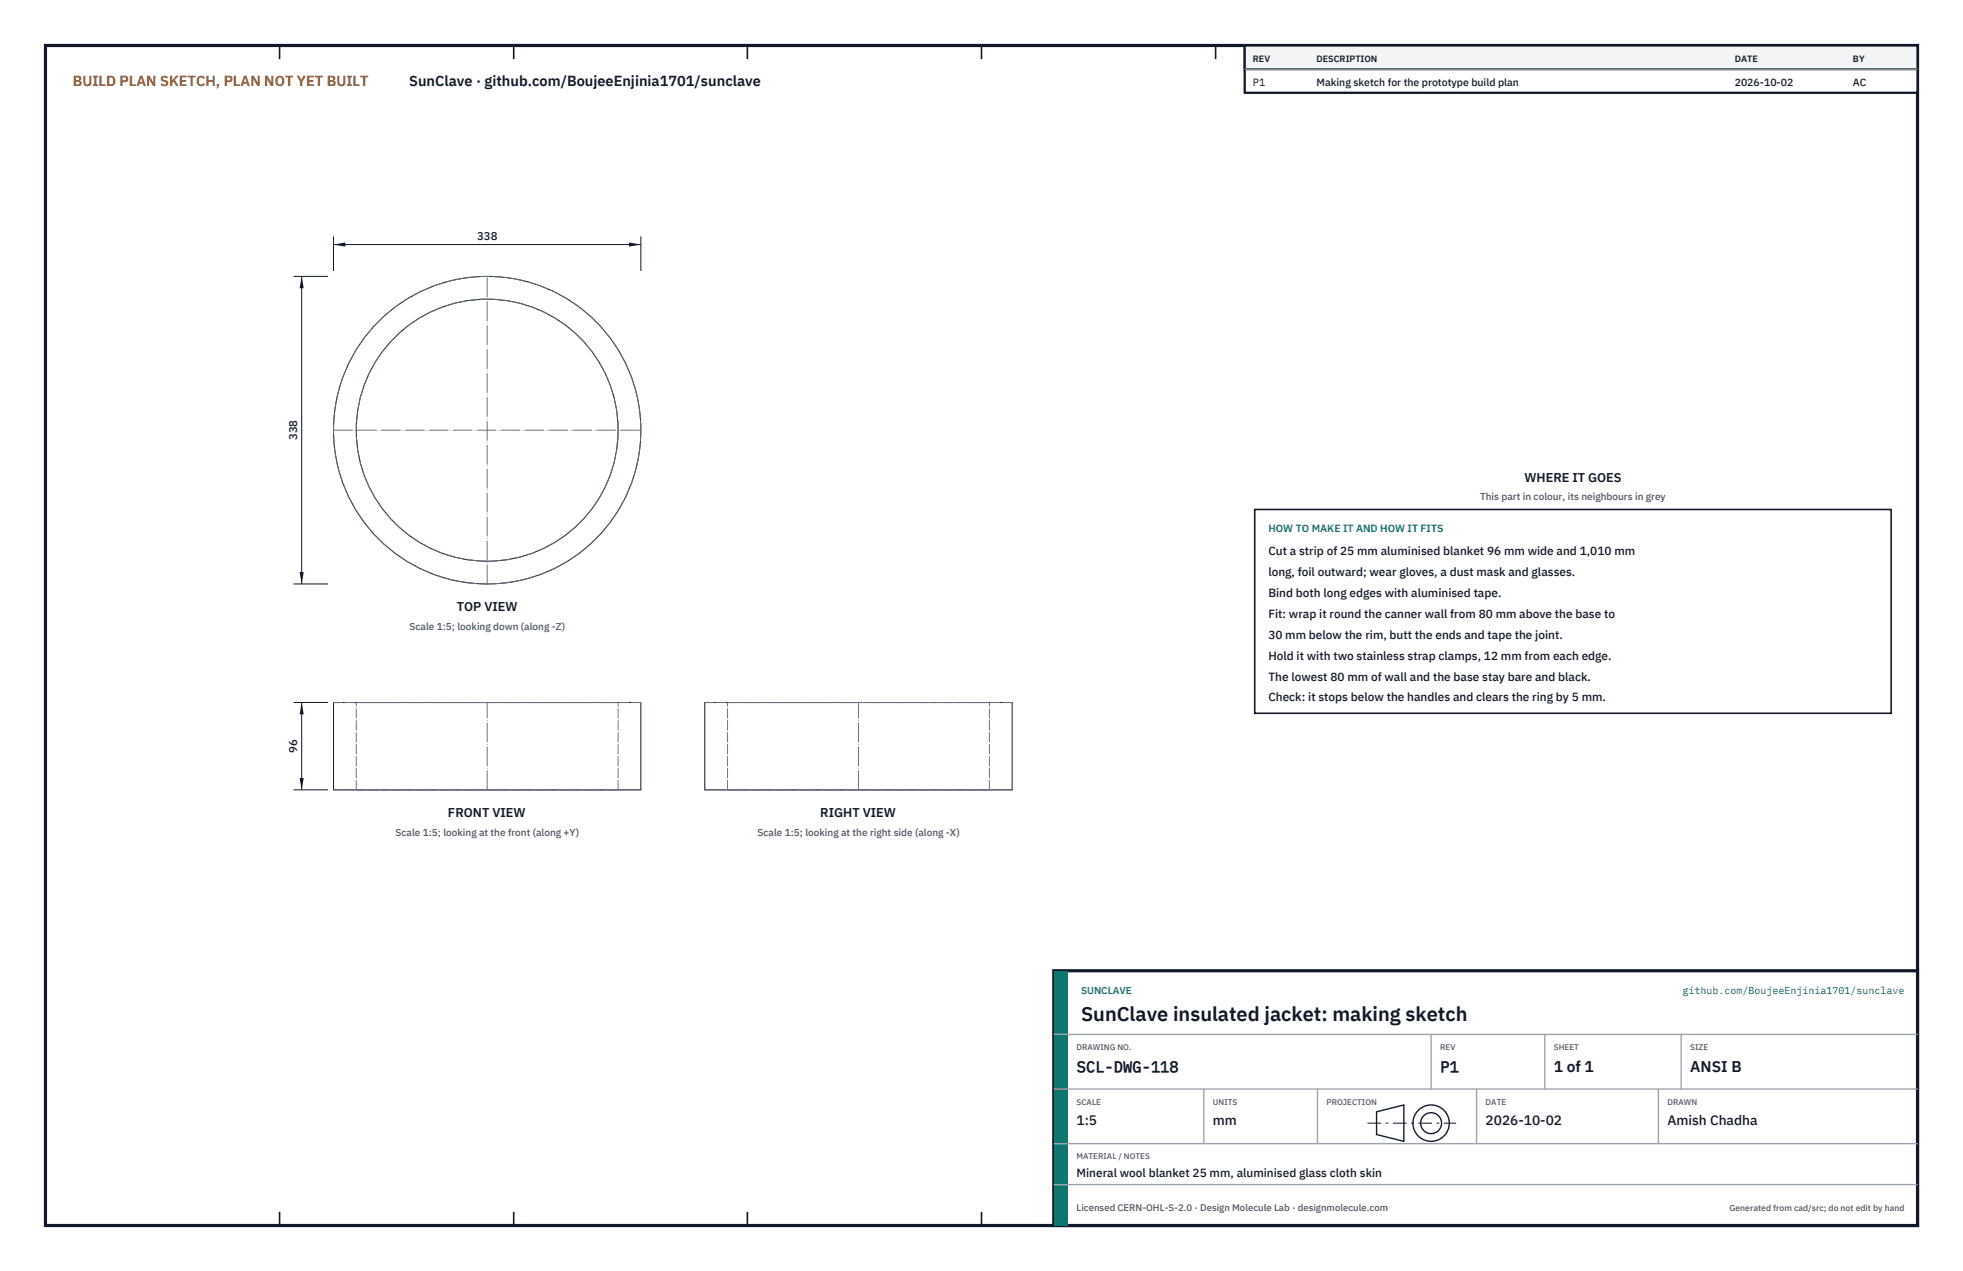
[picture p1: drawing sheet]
<svg xmlns="http://www.w3.org/2000/svg" width="432mm" height="279mm" viewBox="0 0 432 279" stroke-linecap="round" stroke-linejoin="round" font-family="sans-serif">
<defs><g id="words">
<text font-size="4.4" fill="#111827" x="237.8" y="224.4">SunClave insulated jacket: making sketch</text>
<g font-size="3.4" fill="#111827">
<text x="236.8" y="235.6">SCL-DWG-118</text>
<text x="316.8" y="235.6">P1</text>
<text x="341.8" y="235.6">1 of 1</text>
<text x="371.8" y="235.6">ANSI B</text>
</g>
<text font-size="3.2" fill="#b45309" x="16" y="19">BUILD PLAN SKETCH, PLAN NOT YET BUILT</text>
<text font-size="3.2" fill="#111827" x="90" y="19">SunClave · github.com/BoujeeEnjinia1701/sunclave</text>
<g font-size="3" fill="#111827">
<text x="236.8" y="247.2">1:5</text>
<text x="266.8" y="247.2">mm</text>
<text x="326.8" y="247.2">2026-10-02</text>
<text x="366.8" y="247.2">Amish Chadha</text>
</g>
<g font-size="2.8" fill="#111827">
<text x="335.3" y="106">WHERE IT GOES</text>
<text x="100.5" y="134.4">TOP VIEW</text>
<text x="98.5" y="179.7">FRONT VIEW</text>
<text x="180.4" y="179.7">RIGHT VIEW</text>
</g>
<g font-size="2.6" fill="#111827">
<text x="279" y="122">Cut a strip of 25 mm aluminised blanket 96 mm wide and 1,010 mm</text>
<text x="279" y="126.6">long, foil outward; wear gloves, a dust mask and glasses.</text>
<text x="279" y="131.2">Bind both long edges with aluminised tape.</text>
<text x="279" y="135.8">Fit: wrap it round the canner wall from 80 mm above the base to</text>
<text x="279" y="140.4">30 mm below the rim, butt the ends and tape the joint.</text>
<text x="279" y="145">Hold it with two stainless strap clamps, 12 mm from each edge.</text>
<text x="279" y="149.6">The lowest 80 mm of wall and the base stay bare and black.</text>
<text x="279" y="154.2">Check: it stops below the handles and clears the ring by 5 mm.</text>
<text x="236.8" y="258.8">Mineral wool blanket 25 mm, aluminised glass cloth skin</text>
</g>
<g font-size="2.5" fill="#111827">
<text x="104.9" y="52.8">338</text>
<text x="65.4" y="96.8" transform="rotate(-90 65.4 96.8)">338</text>
<text x="65.4" y="165.5" transform="rotate(-90 65.4 165.5)">96</text>
</g>
<g font-size="2.3" fill="#111827">
<text x="275.6" y="18.8">P1</text>
<text x="289.6" y="18.8">Making sketch for the prototype build plan</text>
<text x="381.6" y="18.8">2026-10-02</text>
<text x="407.6" y="18.8">AC</text>
</g>
<text font-size="2.3" fill="#0f766e" x="279" y="117">HOW TO MAKE IT AND HOW IT FITS</text>
<g font-size="2.2" fill="#4b5563">
<text x="325.6" y="110">This part in colour, its neighbours in grey</text>
<text x="90.1" y="138.4">Scale 1:5; looking down (along -Z)</text>
<text x="87" y="183.7">Scale 1:5; looking at the front (along +Y)</text>
<text x="166.6" y="183.7">Scale 1:5; looking at the right side (along -X)</text>
</g>
<g font-size="2.2" fill="#0f766e">
<text x="237.8" y="218.4">SUNCLAVE</text>
<text x="370.1" y="218.4">github.com/BoujeeEnjinia1701/sunclave</text>
</g>
<text font-size="2.1" fill="#4b5563" x="236.8" y="266.2">Licensed CERN-OHL-S-2.0 · Design Molecule Lab · designmolecule.com</text>
<g font-size="2" fill="#111827">
<text x="275.6" y="13.6">REV</text>
<text x="289.6" y="13.6">DESCRIPTION</text>
<text x="381.6" y="13.6">DATE</text>
<text x="407.6" y="13.6">BY</text>
</g>
<text font-size="1.9" fill="#4b5563" x="380.4" y="266.2">Generated from cad/src; do not edit by hand</text>
<g font-size="1.8" fill="#4b5563">
<text x="236.8" y="230.8">DRAWING NO.</text>
<text x="316.8" y="230.8">REV</text>
<text x="341.8" y="230.8">SHEET</text>
<text x="371.8" y="230.8">SIZE</text>
<text x="236.8" y="242.8">SCALE</text>
<text x="266.8" y="242.8">UNITS</text>
<text x="291.8" y="242.8">PROJECTION</text>
<text x="326.8" y="242.8">DATE</text>
<text x="366.8" y="242.8">DRAWN</text>
<text x="236.8" y="254.8">MATERIAL / NOTES</text>
</g>
</g></defs>
<path d="M10 10h411.8v259.4h-411.8z" fill="none" stroke="#111827" stroke-width=".7" stroke-linecap="butt"/>
<g fill="none" stroke="#111827" stroke-width=".35">
<path d="M61.5 10v3M113 10v3M164.4 10v3M215.9 10v3M267.4 10v3M318.9 10v3M370.3 10v3M61.5 266.4v3M113 266.4v3M164.4 266.4v3M215.9 266.4v3M267.4 266.4v3"/>
<path d="M318.9 266.4v3M370.3 266.4v3"/>
</g>
<g fill="none" stroke="#111727" stroke-width=".22">
<path d="M73.4 154.4h67.6v19.2h-67.6zM155 154.4h67.6v19.2h-67.6z"/>
<circle cx="107.2" cy="94.6" r="33.8"/>
<circle cx="107.2" cy="94.6" r="28.8"/>
</g>
<g fill="none" stroke="#6a7180" stroke-width=".22" stroke-dasharray="2.1 .5">
<path d="M78.4 154.4h57.6M136 154.4h-57.6M141 154.4h-67.6M160 154.4h28.8M188.8 154.4h28.8M217.6 154.4h-57.6M222.6 154.4h-67.6M78.4 173.6h57.6M78.4 173.6v-19.2M136 173.6h-57.6M136 173.6v-19.2M141 173.6h-67.6"/>
<path d="M160 173.6h28.8M160 173.6v-19.2M188.8 173.6h28.8M217.6 173.6h-57.6M217.6 173.6v-19.2M222.6 173.6h-67.6"/>
<circle cx="107.2" cy="94.6" r="33.8"/>
<circle cx="107.2" cy="94.6" r="28.8"/>
</g>
<path d="M73.4 94.6h67.6M107.2 128.4v-67.6M107.2 173.6v-19.2M188.8 173.6v-19.2" fill="none" stroke="#6a7180" stroke-width=".22" stroke-dasharray="4.2 .5 0 .5"/>
<path d="M73.4 52v7.6M73.4 53.8h67.6M141 52v7.6" fill="none" stroke="#111827" stroke-width=".22"/>
<path d="M73.4 53.8l2.6-.5v.9zM138.4 53.3v.9l2.6-.4z" fill="#111827"/>
<path d="M64.6 60.8h7.6M66.4 60.8v67.6M64.6 128.4h7.6" fill="none" stroke="#111827" stroke-width=".22"/>
<path d="M66.4 60.8l-.5 2.6h.9zM65.9 125.8h.9l-.4 2.6z" fill="#111827"/>
<path d="M64.6 154.4h7.6M66.4 154.4v19.2M64.6 173.6h7.6" fill="none" stroke="#111827" stroke-width=".22"/>
<path d="M66.4 154.4l-.5 2.6h.9zM65.9 171h.9l-.4 2.6z" fill="#111827"/>
<path d="M276 112h140v44.8h-140z" fill="#fff" stroke="#111827" stroke-width=".35"/>
<path d="M273.8 10h148v10.4h-148z" fill="#fff" stroke="#111827" stroke-width=".5"/>
<path d="M273.8 10h148v5.2h-148z" fill="#f3f4f6" stroke="#111827" stroke-width=".5"/>
<path d="M273.8 15.2h148" fill="none" stroke="#9ca3af" stroke-width=".3"/>
<path d="M231.8 213.4h190v56h-190z" fill="#fff" stroke="#111827" stroke-width=".7" stroke-linecap="butt"/>
<path d="M231.8 213.4h3v56h-3z" fill="#0f766e"/>
<path d="M231.8 227.4h190M231.8 239.4h190M264.8 239.4v12M289.8 239.4v12M314.8 227.4v12M324.8 239.4v12M339.8 227.4v12M364.8 239.4v12M369.8 227.4v12M231.8 251.4h190M231.8 260.4h190" fill="none" stroke="#9ca3af" stroke-width=".3"/>
<g fill="none" stroke="#111827" stroke-width=".3">
<path d="M302.8 244.4l6-1.5v8l-6-1.5z"/>
<circle cx="314.8" cy="246.9" r="4"/>
<circle cx="314.8" cy="246.9" r="2.3"/>
</g>
<path d="M300.8 246.9h19.5" fill="none" stroke="#111827" stroke-width=".22" stroke-dasharray="3 1 .6 1" stroke-linecap="butt"/>
<use href="#words"/>
</svg>
